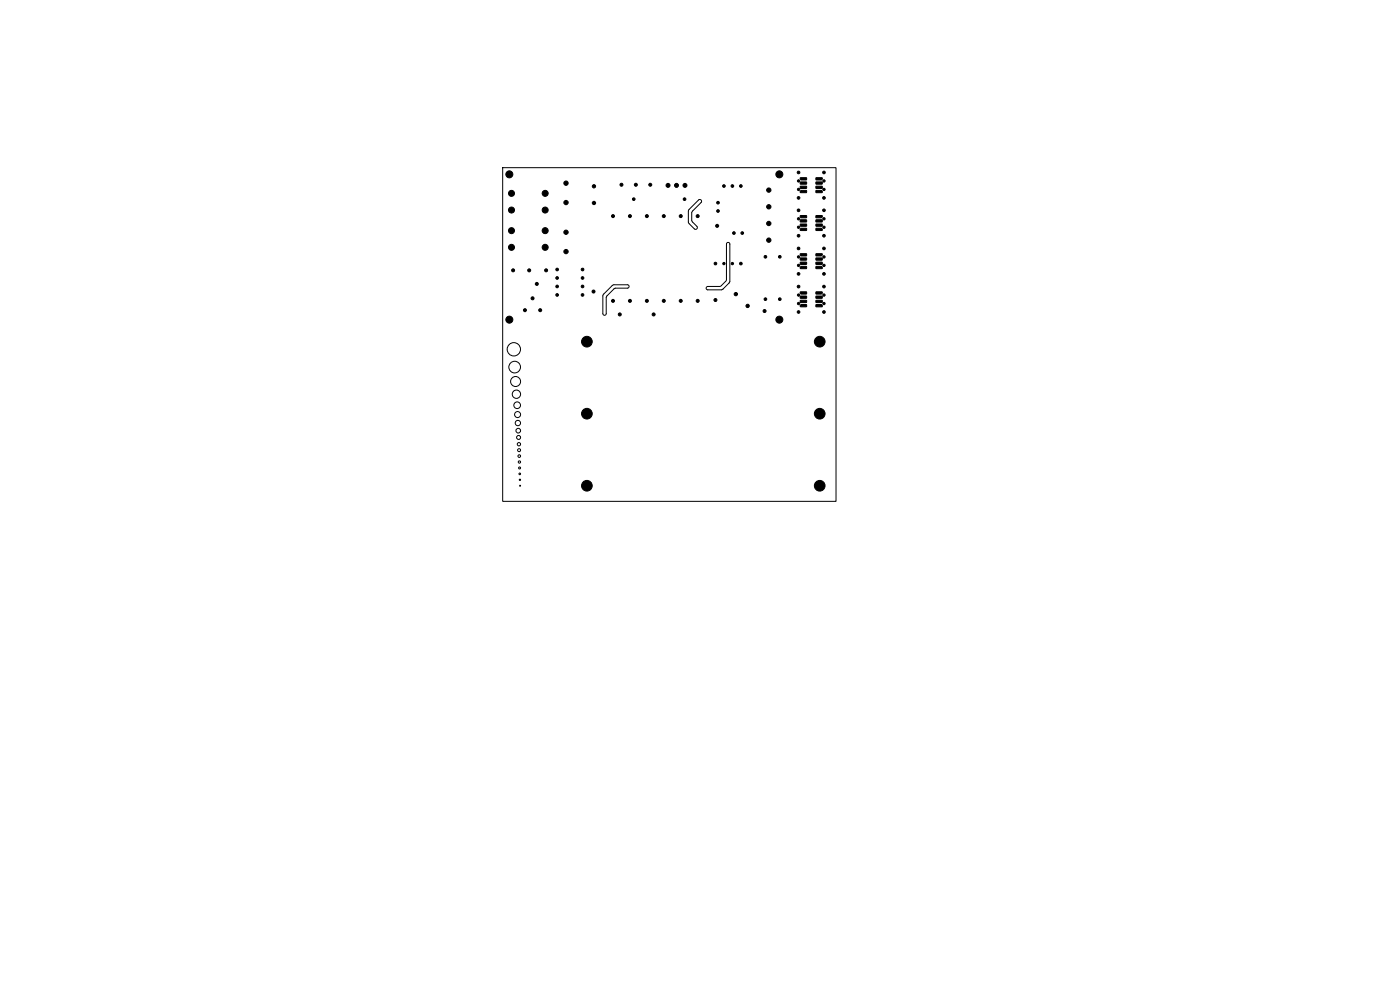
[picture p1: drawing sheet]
<svg xmlns="http://www.w3.org/2000/svg" width="420mm" height="297mm" viewBox="0 0 420 297" stroke-linecap="round" stroke-linejoin="round" font-family="sans-serif">
<g fill="#000" stroke="#000" stroke-width=".3">
<path d="M240.1 53.3h1.8l.1 .5-1.7 .1-.3-.2zM240.1 54.6l1.8-.1 .1 .6-1.8 .1zM240.1 55.8h1.8l.1 .6-1.8 .1zM240 57.3l.3-.2h1.5l.2 .5-.2 .2h-1.6zM244.8 57.1h1.6l.3 .5-1.8 .1zM244.8 55.8h1.8l.1 .6-1.8 .1zM244.8 54.6l1.8-.1 .1 .6-1.8 .1zM244.8 53.3l1.7-.1 .2 .5-.3 .2h-1.5zM240.1 64.6h1.8l.1 .6-1.7 .1-.3-.3zM240.1 65.9h1.8l.1 .5-1.8 .1zM240.1 67.2l1.8-.1 .1 .6-1.8 .1zM240 68.7l.3-.3h1.5l.2 .5-.2 .2h-1.6z"/>
<path d="M240.1 76.1l1.8-.1 .1 .6-1.7 .1-.3-.3zM240.1 77.3h1.8l.1 .6-1.8 .1zM240.1 78.6h1.8l.1 .5-1.8 .1zM244.8 68.4h1.6l.3 .6-1.8 .1zM244.8 67.2l1.8-.1 .1 .6-1.8 .1zM244.8 65.9h1.8l.1 .5-1.8 .1zM244.8 64.6h1.7l.2 .4-.3 .3h-1.5zM244.8 78.6h1.8l.1 .5-1.8 .1zM244.8 77.3h1.8l.1 .6-1.8 .1zM244.8 76.1l1.7-.1 .2 .4-.3 .3h-1.5zM240 91.5l.3-.2h1.5l.2 .5-.2 .2h-1.6zM240.1 90h1.8l.1 .6-1.8 .1z"/>
<path d="M240.1 88.8l1.8-.1 .1 .6-1.8 .1zM240.1 87.5h1.8l.1 .5-1.7 .1-.3-.2zM240 80.1l.3-.3h1.5l.2 .6-.2 .1h-1.6zM244.8 87.5l1.7-.1 .2 .5-.3 .2h-1.5zM244.8 88.8l1.8-.1 .1 .6-1.8 .1zM244.8 90h1.8l.1 .6-1.8 .1zM244.8 91.3h1.6l.3 .5-1.8 .1zM244.8 79.9l1.6-.1 .3 .6-1.8 .1z"/>
<circle cx="152.8" cy="52.3" r="1.05"/>
<circle cx="153.4" cy="58" r=".9"/>
<circle cx="163.5" cy="58" r=".9"/>
<circle cx="169.8" cy="54.9" r=".65"/>
<circle cx="178.2" cy="55.8" r=".5"/>
<circle cx="186.4" cy="55.4" r=".45"/>
<circle cx="190.1" cy="59.7" r=".4"/>
<circle cx="190.8" cy="55.4" r=".45"/>
<circle cx="195.1" cy="55.4" r=".45"/>
<circle cx="200.4" cy="55.6" r=".6"/>
<circle cx="202.9" cy="55.6" r=".6"/>
<circle cx="205.4" cy="59.7" r=".4"/>
<circle cx="205.5" cy="55.6" r=".6"/>
<circle cx="217.2" cy="55.8" r=".4"/>
<circle cx="219.7" cy="55.8" r=".4"/>
<circle cx="222.2" cy="55.8" r=".4"/>
<circle cx="230.6" cy="57" r=".65"/>
<circle cx="233.8" cy="52.3" r="1.05"/>
<circle cx="239.6" cy="51.7" r=".4"/>
<circle cx="239.6" cy="59.3" r=".4"/>
<circle cx="239.6" cy="54.2" r=".35"/>
<circle cx="239.6" cy="56.8" r=".35"/>
<circle cx="247.2" cy="51.7" r=".4"/>
<circle cx="247.2" cy="59.3" r=".4"/>
<circle cx="247.2" cy="56.8" r=".35"/>
<circle cx="247.2" cy="54.2" r=".35"/>
<circle cx="153.4" cy="69.1" r=".9"/>
<circle cx="153.4" cy="74.1" r=".9"/>
<circle cx="153.4" cy="63" r=".9"/>
<circle cx="163.5" cy="69.1" r=".9"/>
<circle cx="163.5" cy="63" r=".9"/>
<circle cx="163.5" cy="74.1" r=".9"/>
<circle cx="169.8" cy="75.4" r=".65"/>
<circle cx="169.8" cy="69.6" r=".65"/>
<circle cx="169.8" cy="60.7" r=".65"/>
<circle cx="178.2" cy="60.8" r=".5"/>
<circle cx="183.9" cy="64.8" r=".45"/>
<circle cx="189" cy="64.8" r=".45"/>
<circle cx="194.1" cy="64.8" r=".45"/>
<circle cx="199.1" cy="64.8" r=".45"/>
<circle cx="204.2" cy="64.8" r=".45"/>
<circle cx="209.3" cy="64.8" r=".45"/>
<circle cx="214.6" cy="79" r=".4"/>
<circle cx="215.1" cy="67.7" r=".45"/>
<circle cx="215.4" cy="60.7" r=".4"/>
<circle cx="215.4" cy="63.2" r=".4"/>
<circle cx="217.2" cy="79" r=".35"/>
<circle cx="219.7" cy="79" r=".35"/>
<circle cx="220.2" cy="69.9" r=".4"/>
<circle cx="222.2" cy="79" r=".4"/>
<circle cx="222.7" cy="69.9" r=".4"/>
<circle cx="229.6" cy="77" r=".4"/>
<circle cx="230.6" cy="62" r=".65"/>
<circle cx="230.6" cy="72" r=".65"/>
<circle cx="230.6" cy="67" r=".65"/>
<circle cx="233.9" cy="77" r=".4"/>
<circle cx="239.6" cy="70.7" r=".4"/>
<circle cx="239.6" cy="63" r=".4"/>
<circle cx="239.6" cy="74.5" r=".4"/>
<circle cx="239.6" cy="79.5" r=".35"/>
<circle cx="239.6" cy="65.6" r=".35"/>
<circle cx="239.6" cy="77" r=".35"/>
<circle cx="239.6" cy="68.1" r=".35"/>
<circle cx="247.2" cy="74.5" r=".4"/>
<circle cx="247.2" cy="70.7" r=".4"/>
<circle cx="247.2" cy="63" r=".4"/>
<circle cx="247.2" cy="68.1" r=".35"/>
<circle cx="247.2" cy="65.6" r=".35"/>
<circle cx="247.2" cy="77" r=".35"/>
<circle cx="247.2" cy="79.5" r=".35"/>
<circle cx="152.8" cy="95.8" r="1.05"/>
<circle cx="153.9" cy="81" r=".45"/>
<circle cx="157.5" cy="93" r=".45"/>
<circle cx="158.8" cy="81" r=".45"/>
<circle cx="159.8" cy="89.4" r=".45"/>
<circle cx="161" cy="85.1" r=".45"/>
<circle cx="162.1" cy="93" r=".45"/>
<circle cx="163.8" cy="81" r=".45"/>
<circle cx="167.1" cy="80.8" r=".4"/>
<circle cx="167.1" cy="88.4" r=".4"/>
<circle cx="167.1" cy="85.9" r=".4"/>
<circle cx="167.1" cy="83.3" r=".4"/>
<circle cx="174.8" cy="80.8" r=".4"/>
<circle cx="174.8" cy="85.9" r=".4"/>
<circle cx="174.8" cy="88.4" r=".4"/>
<circle cx="174.8" cy="83.3" r=".4"/>
<circle cx="178.1" cy="87.4" r=".45"/>
<circle cx="183.9" cy="90.2" r=".45"/>
<circle cx="185.9" cy="94.2" r=".45"/>
<circle cx="189" cy="90.2" r=".45"/>
<circle cx="194.1" cy="90.2" r=".45"/>
<circle cx="196.1" cy="94.2" r=".45"/>
<circle cx="199.1" cy="90.2" r=".45"/>
<circle cx="204.2" cy="90.2" r=".45"/>
<circle cx="209.3" cy="90.2" r=".45"/>
<circle cx="214.6" cy="89.9" r=".45"/>
<circle cx="220.7" cy="88.1" r=".5"/>
<circle cx="224.3" cy="91.7" r=".5"/>
<circle cx="229.4" cy="93.2" r=".45"/>
<circle cx="229.6" cy="89.7" r=".4"/>
<circle cx="233.8" cy="95.8" r="1.05"/>
<circle cx="233.9" cy="89.7" r=".4"/>
<circle cx="239.6" cy="82.1" r=".4"/>
<circle cx="239.6" cy="93.5" r=".4"/>
<circle cx="239.6" cy="85.9" r=".4"/>
<circle cx="239.6" cy="88.4" r=".35"/>
<circle cx="239.6" cy="91" r=".35"/>
<circle cx="247.2" cy="85.9" r=".4"/>
<circle cx="247.2" cy="82.1" r=".4"/>
<circle cx="247.2" cy="93.5" r=".4"/>
<circle cx="247.2" cy="91" r=".35"/>
<circle cx="247.2" cy="88.4" r=".35"/>
<circle cx="176.1" cy="102.4" r="1.6"/>
<circle cx="245.9" cy="102.4" r="1.6"/>
<circle cx="176.1" cy="124" r="1.6"/>
<circle cx="245.9" cy="124" r="1.6"/>
<circle cx="176.1" cy="145.6" r="1.6"/>
<circle cx="245.9" cy="145.6" r="1.6"/>
</g>
<g fill="none" stroke="#000" stroke-width=".3">
<path d="M150.8 50.3h100v100h-100zM206.7 62.8l2.9-2.9 .4-.1 .4 .2-.1 .7-2.8 3v2.5l1.6 1.8v.4l-.3 .3-.5-.1-1.8-1.9v-3.5zM218.1 72.8l.5-.1 .3 .4v11.5l-2.3 2.2h-4.5l-.3-.4 .3-.5 4-.1 1.8-1.7zM183.7 85.6l.4-.3h4.2l.4 .6-.4 .5h-3.9l-2.3 2.3-.2 .5v4.9l-.3 .3-.4 .1-.3-.5v-5.5z"/>
<circle cx="154.1" cy="104.7" r="2"/>
<circle cx="154.4" cy="110" r="1.75"/>
<circle cx="154.7" cy="114.3" r="1.5"/>
<circle cx="154.9" cy="118.1" r="1.25"/>
<circle cx="155.1" cy="121.4" r="1"/>
<circle cx="155.3" cy="124.2" r=".9"/>
<circle cx="155.4" cy="126.8" r=".8"/>
<circle cx="155.5" cy="129.1" r=".7"/>
<circle cx="155.6" cy="131.1" r=".6"/>
<circle cx="155.7" cy="133.1" r=".5"/>
<circle cx="155.7" cy="134.9" r=".45"/>
<circle cx="155.8" cy="136.7" r=".4"/>
<circle cx="155.8" cy="138.5" r=".35"/>
<circle cx="155.9" cy="140.2" r=".3"/>
<circle cx="155.9" cy="142" r=".25"/>
<circle cx="156" cy="143.8" r=".2"/>
<circle cx="156" cy="145.6" r=".15"/>
</g>
</svg>
